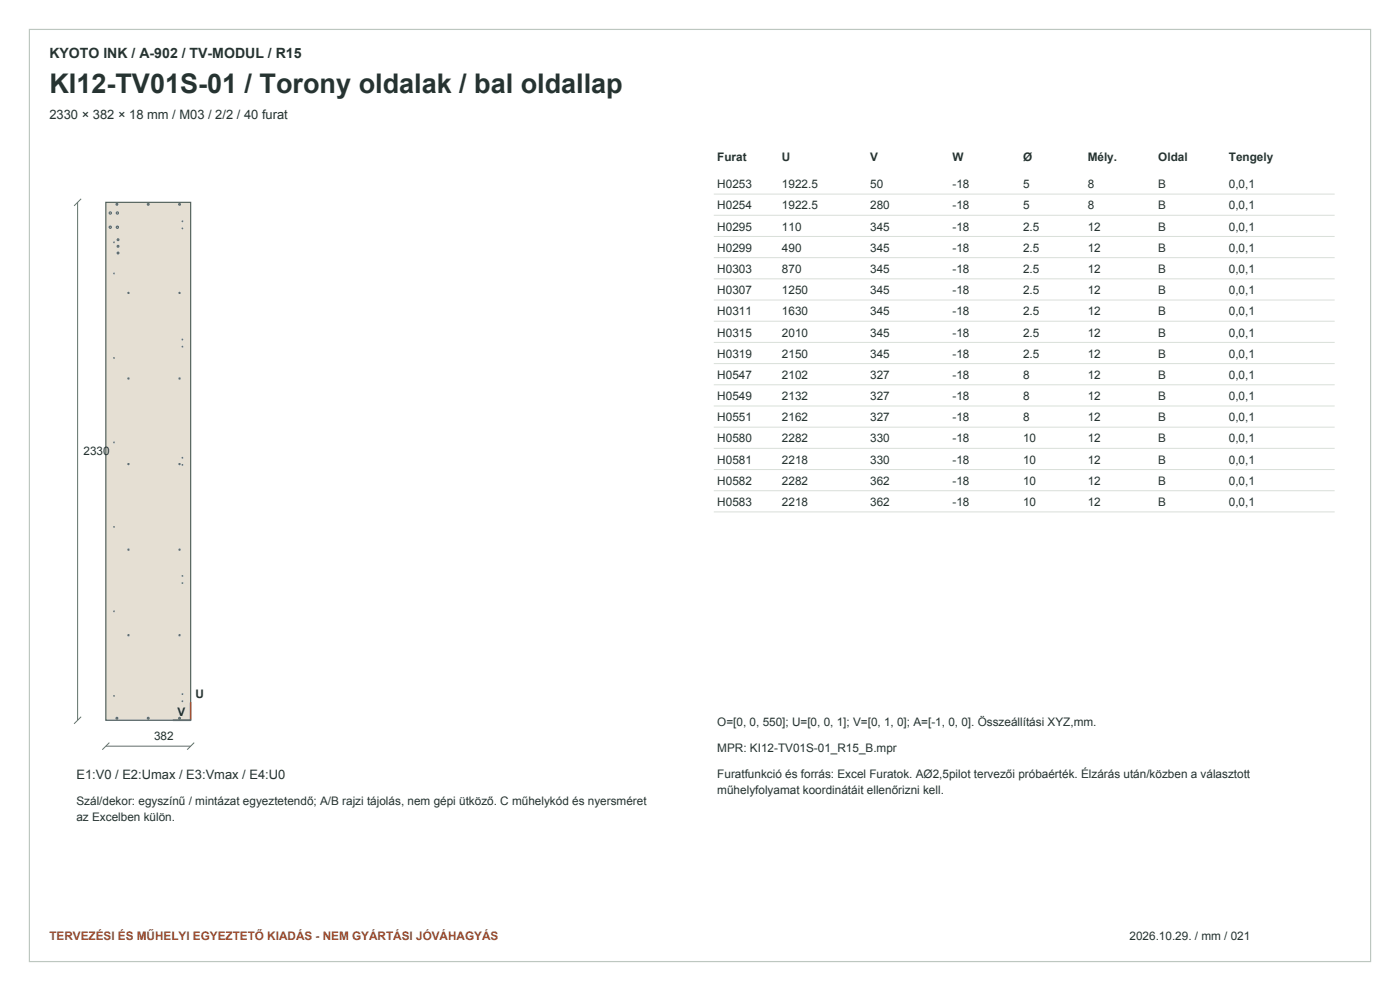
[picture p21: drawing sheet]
<svg xmlns="http://www.w3.org/2000/svg" width="420mm" height="297mm" viewBox="0 0 420 297" stroke-linecap="round" stroke-linejoin="round" font-family="sans-serif">
<defs><g id="words">
<text font-size="8.1" fill="#263331" x="14.8" y="27.9">KI12-TV01S-01 / Torony oldalak / bal oldallap</text>
<text font-size="4.2" fill="#263331" x="14.8" y="17.3">KYOTO INK / A-902 / TV-MODUL / R15</text>
<g font-size="3.9" fill="#263331">
<text x="14.8" y="35.6">2330 × 382 × 18 mm / M03 / 2/2 / 40 furat</text>
<text x="22.9" y="233.5">E1:V0 / E2:Umax / E3:Vmax / E4:U0</text>
</g>
<g font-size="3.5" fill="#263331">
<text x="215.2" y="48.3">Furat</text>
<text x="234.6" y="48.3">U</text>
<text x="261.1" y="48.3">V</text>
<text x="285.8" y="48.3">W</text>
<text x="306.9" y="48.3">Ø</text>
<text x="326.3" y="48.3">Mély.</text>
<text x="347.5" y="48.3">Oldal</text>
<text x="368.7" y="48.3">Tengely</text>
<text x="215.2" y="56.4">H0253</text>
<text x="234.6" y="56.4">1922.5</text>
<text x="261.1" y="56.4">50</text>
<text x="285.8" y="56.4">-18</text>
<text x="306.9" y="56.4">5</text>
<text x="326.3" y="56.4">8</text>
<text x="347.5" y="56.4">B</text>
<text x="368.7" y="56.4">0,0,1</text>
<text x="215.2" y="62.8">H0254</text>
<text x="234.6" y="62.8">1922.5</text>
<text x="261.1" y="62.8">280</text>
<text x="285.8" y="62.8">-18</text>
<text x="306.9" y="62.8">5</text>
<text x="326.3" y="62.8">8</text>
<text x="347.5" y="62.8">B</text>
<text x="368.7" y="62.8">0,0,1</text>
<text x="215.2" y="69.1">H0295</text>
<text x="234.6" y="69.1">110</text>
<text x="261.1" y="69.1">345</text>
<text x="285.8" y="69.1">-18</text>
<text x="306.9" y="69.1">2.5</text>
<text x="326.3" y="69.1">12</text>
<text x="347.5" y="69.1">B</text>
<text x="368.7" y="69.1">0,0,1</text>
<text x="215.2" y="75.5">H0299</text>
<text x="234.6" y="75.5">490</text>
<text x="261.1" y="75.5">345</text>
<text x="285.8" y="75.5">-18</text>
<text x="306.9" y="75.5">2.5</text>
<text x="326.3" y="75.5">12</text>
<text x="347.5" y="75.5">B</text>
<text x="368.7" y="75.5">0,0,1</text>
<text x="215.2" y="81.8">H0303</text>
<text x="234.6" y="81.8">870</text>
<text x="261.1" y="81.8">345</text>
<text x="285.8" y="81.8">-18</text>
<text x="306.9" y="81.8">2.5</text>
<text x="326.3" y="81.8">12</text>
<text x="347.5" y="81.8">B</text>
<text x="368.7" y="81.8">0,0,1</text>
<text x="215.2" y="88.2">H0307</text>
<text x="234.6" y="88.2">1250</text>
<text x="261.1" y="88.2">345</text>
<text x="285.8" y="88.2">-18</text>
<text x="306.9" y="88.2">2.5</text>
<text x="326.3" y="88.2">12</text>
<text x="347.5" y="88.2">B</text>
<text x="368.7" y="88.2">0,0,1</text>
<text x="215.2" y="94.5">H0311</text>
<text x="234.6" y="94.5">1630</text>
<text x="261.1" y="94.5">345</text>
<text x="285.8" y="94.5">-18</text>
<text x="306.9" y="94.5">2.5</text>
<text x="326.3" y="94.5">12</text>
<text x="347.5" y="94.5">B</text>
<text x="368.7" y="94.5">0,0,1</text>
<text x="215.2" y="100.9">H0315</text>
<text x="234.6" y="100.9">2010</text>
<text x="261.1" y="100.9">345</text>
<text x="285.8" y="100.9">-18</text>
<text x="306.9" y="100.9">2.5</text>
<text x="326.3" y="100.9">12</text>
<text x="347.5" y="100.9">B</text>
<text x="368.7" y="100.9">0,0,1</text>
<text x="215.2" y="107.2">H0319</text>
<text x="234.6" y="107.2">2150</text>
<text x="261.1" y="107.2">345</text>
<text x="285.8" y="107.2">-18</text>
<text x="306.9" y="107.2">2.5</text>
<text x="326.3" y="107.2">12</text>
<text x="347.5" y="107.2">B</text>
<text x="368.7" y="107.2">0,0,1</text>
<text x="215.2" y="113.6">H0547</text>
<text x="234.6" y="113.6">2102</text>
<text x="261.1" y="113.6">327</text>
<text x="285.8" y="113.6">-18</text>
<text x="306.9" y="113.6">8</text>
<text x="326.3" y="113.6">12</text>
<text x="347.5" y="113.6">B</text>
<text x="368.7" y="113.6">0,0,1</text>
<text x="215.2" y="119.9">H0549</text>
<text x="234.6" y="119.9">2132</text>
<text x="261.1" y="119.9">327</text>
<text x="285.8" y="119.9">-18</text>
<text x="306.9" y="119.9">8</text>
<text x="326.3" y="119.9">12</text>
<text x="347.5" y="119.9">B</text>
<text x="368.7" y="119.9">0,0,1</text>
<text x="215.2" y="126.3">H0551</text>
<text x="234.6" y="126.3">2162</text>
<text x="261.1" y="126.3">327</text>
<text x="285.8" y="126.3">-18</text>
<text x="306.9" y="126.3">8</text>
<text x="326.3" y="126.3">12</text>
<text x="347.5" y="126.3">B</text>
<text x="368.7" y="126.3">0,0,1</text>
<text x="25" y="136.5">2330</text>
<text x="215.2" y="132.6">H0580</text>
<text x="234.6" y="132.6">2282</text>
<text x="261.1" y="132.6">330</text>
<text x="285.8" y="132.6">-18</text>
<text x="306.9" y="132.6">10</text>
<text x="326.3" y="132.6">12</text>
<text x="347.5" y="132.6">B</text>
<text x="368.7" y="132.6">0,0,1</text>
<text x="215.2" y="139">H0581</text>
<text x="234.6" y="139">2218</text>
<text x="261.1" y="139">330</text>
<text x="285.8" y="139">-18</text>
<text x="306.9" y="139">10</text>
<text x="326.3" y="139">12</text>
<text x="347.5" y="139">B</text>
<text x="368.7" y="139">0,0,1</text>
<text x="215.2" y="145.3">H0582</text>
<text x="234.6" y="145.3">2282</text>
<text x="261.1" y="145.3">362</text>
<text x="285.8" y="145.3">-18</text>
<text x="306.9" y="145.3">10</text>
<text x="326.3" y="145.3">12</text>
<text x="347.5" y="145.3">B</text>
<text x="368.7" y="145.3">0,0,1</text>
<text x="215.2" y="151.7">H0583</text>
<text x="234.6" y="151.7">2218</text>
<text x="261.1" y="151.7">362</text>
<text x="285.8" y="151.7">-18</text>
<text x="306.9" y="151.7">10</text>
<text x="326.3" y="151.7">12</text>
<text x="347.5" y="151.7">B</text>
<text x="368.7" y="151.7">0,0,1</text>
<text x="58.6" y="209.1">U</text>
<text x="53.3" y="214.5">V</text>
<text x="46.2" y="221.9">382</text>
<text x="215.2" y="217.6">O=[0, 0, 550]; U=[0, 0, 1]; V=[0, 1, 0]; A=[-1, 0, 0]. Összeállítási XYZ,mm.</text>
<text x="215.2" y="225.4">MPR: KI12-TV01S-01_R15_B.mpr</text>
<text x="215.2" y="233.1">Furatfunkció és forrás: Excel Furatok. AØ2,5pilot tervezői próbaérték. Élzárás után/közben a választott</text>
<text x="215.2" y="238.1">műhelyfolyamat koordinátáit ellenőrizni kell.</text>
<text x="22.9" y="241.3">Szál/dekor: egyszínű / mintázat egyeztetendő; A/B rajzi tájolás, nem gépi ütköző. C műhelykód és nyersméret</text>
<text x="22.9" y="246.2">az Excelben külön.</text>
<text x="338.9" y="281.8">2026.10.29. / mm / 021</text>
</g>
<text font-size="3.5" fill="#a0492b" x="14.8" y="281.8">TERVEZÉSI ÉS MŰHELYI EGYEZTETŐ KIADÁS - NEM GYÁRTÁSI JÓVÁHAGYÁS</text>
</g></defs>
<path d="M8.8 8.8h402.4v279.4h-402.4z" fill="none" stroke="#bdc7c0" stroke-width=".35"/>
<path d="M31.7 60.6h25.5v155.3h-25.5z" fill-rule="evenodd" fill="#e5dfd3" stroke="#4e6057" stroke-width=".35"/>
<g fill="none" stroke="#316ca1" stroke-width=".35">
<circle cx="33.1" cy="68.1" r=".33"/>
<circle cx="33.1" cy="63.8" r=".33"/>
<circle cx="34.2" cy="72.6" r=".08"/>
<circle cx="35.1" cy="61.2" r=".27"/>
<circle cx="35.2" cy="68.1" r=".33"/>
<circle cx="35.2" cy="63.8" r=".33"/>
<circle cx="35.4" cy="75.8" r=".27"/>
<circle cx="35.4" cy="71.8" r=".27"/>
<circle cx="35.4" cy="73.8" r=".27"/>
<circle cx="44.5" cy="61.2" r=".27"/>
<circle cx="53.9" cy="61.2" r=".27"/>
<circle cx="54.7" cy="66.3" r=".08"/>
<circle cx="54.7" cy="68.5" r=".08"/>
<circle cx="34.2" cy="82" r=".08"/>
<circle cx="38.5" cy="87.8" r=".17"/>
<circle cx="53.9" cy="87.8" r=".17"/>
<circle cx="34.2" cy="107.3" r=".08"/>
<circle cx="38.5" cy="113.4" r=".17"/>
<circle cx="53.9" cy="113.4" r=".17"/>
<circle cx="54.7" cy="101.8" r=".08"/>
<circle cx="54.7" cy="103.9" r=".08"/>
<circle cx="34.2" cy="132.6" r=".08"/>
<circle cx="38.5" cy="139.1" r=".17"/>
<circle cx="53.9" cy="139.1" r=".17"/>
<circle cx="54.7" cy="139.3" r=".08"/>
<circle cx="54.7" cy="137.2" r=".08"/>
<circle cx="34.2" cy="157.9" r=".08"/>
<circle cx="38.5" cy="164.7" r=".17"/>
<circle cx="53.9" cy="164.7" r=".17"/>
<circle cx="54.7" cy="174.7" r=".08"/>
<circle cx="54.7" cy="172.6" r=".08"/>
<circle cx="34.2" cy="183.2" r=".08"/>
<circle cx="38.5" cy="190.4" r=".17"/>
<circle cx="53.9" cy="190.4" r=".17"/>
<circle cx="34.2" cy="208.5" r=".08"/>
<circle cx="35.1" cy="215.3" r=".27"/>
<circle cx="44.5" cy="215.3" r=".27"/>
<circle cx="53.9" cy="215.3" r=".27"/>
<circle cx="54.7" cy="210.2" r=".08"/>
<circle cx="54.7" cy="208" r=".08"/>
</g>
<path d="M24.3 59.6l-2.1 2.1M23.3 60.6v155.3M24.3 214.8l-2.1 2.1M31.7 223.6h25.5M32.8 222.6l-2.1 2.1M58.3 222.6l-2.2 2.1" fill="none" stroke="#61736b" stroke-width=".3"/>
<path d="M57.2 210.5v5.4" fill="none" stroke="#9f492e" stroke-width=".49"/>
<path d="M51.9 215.9h5.3" fill="none" stroke="#2d6896" stroke-width=".49"/>
<g fill="none" stroke="#d9dfd9" stroke-width=".3">
<path d="M214.1 58.2h186.3M214.1 64.5h186.3M214.1 70.9h186.3M214.1 77.2h186.3M214.1 83.6h186.3M214.1 89.9h186.3M214.1 96.3h186.3M214.1 102.6h186.3M214.1 109h186.3M214.1 115.3h186.3M214.1 121.7h186.3M214.1 128h186.3"/>
<path d="M214.1 134.4h186.3M214.1 140.7h186.3M214.1 147.1h186.3M214.1 153.4h186.3"/>
</g>
<use href="#words"/>
</svg>
